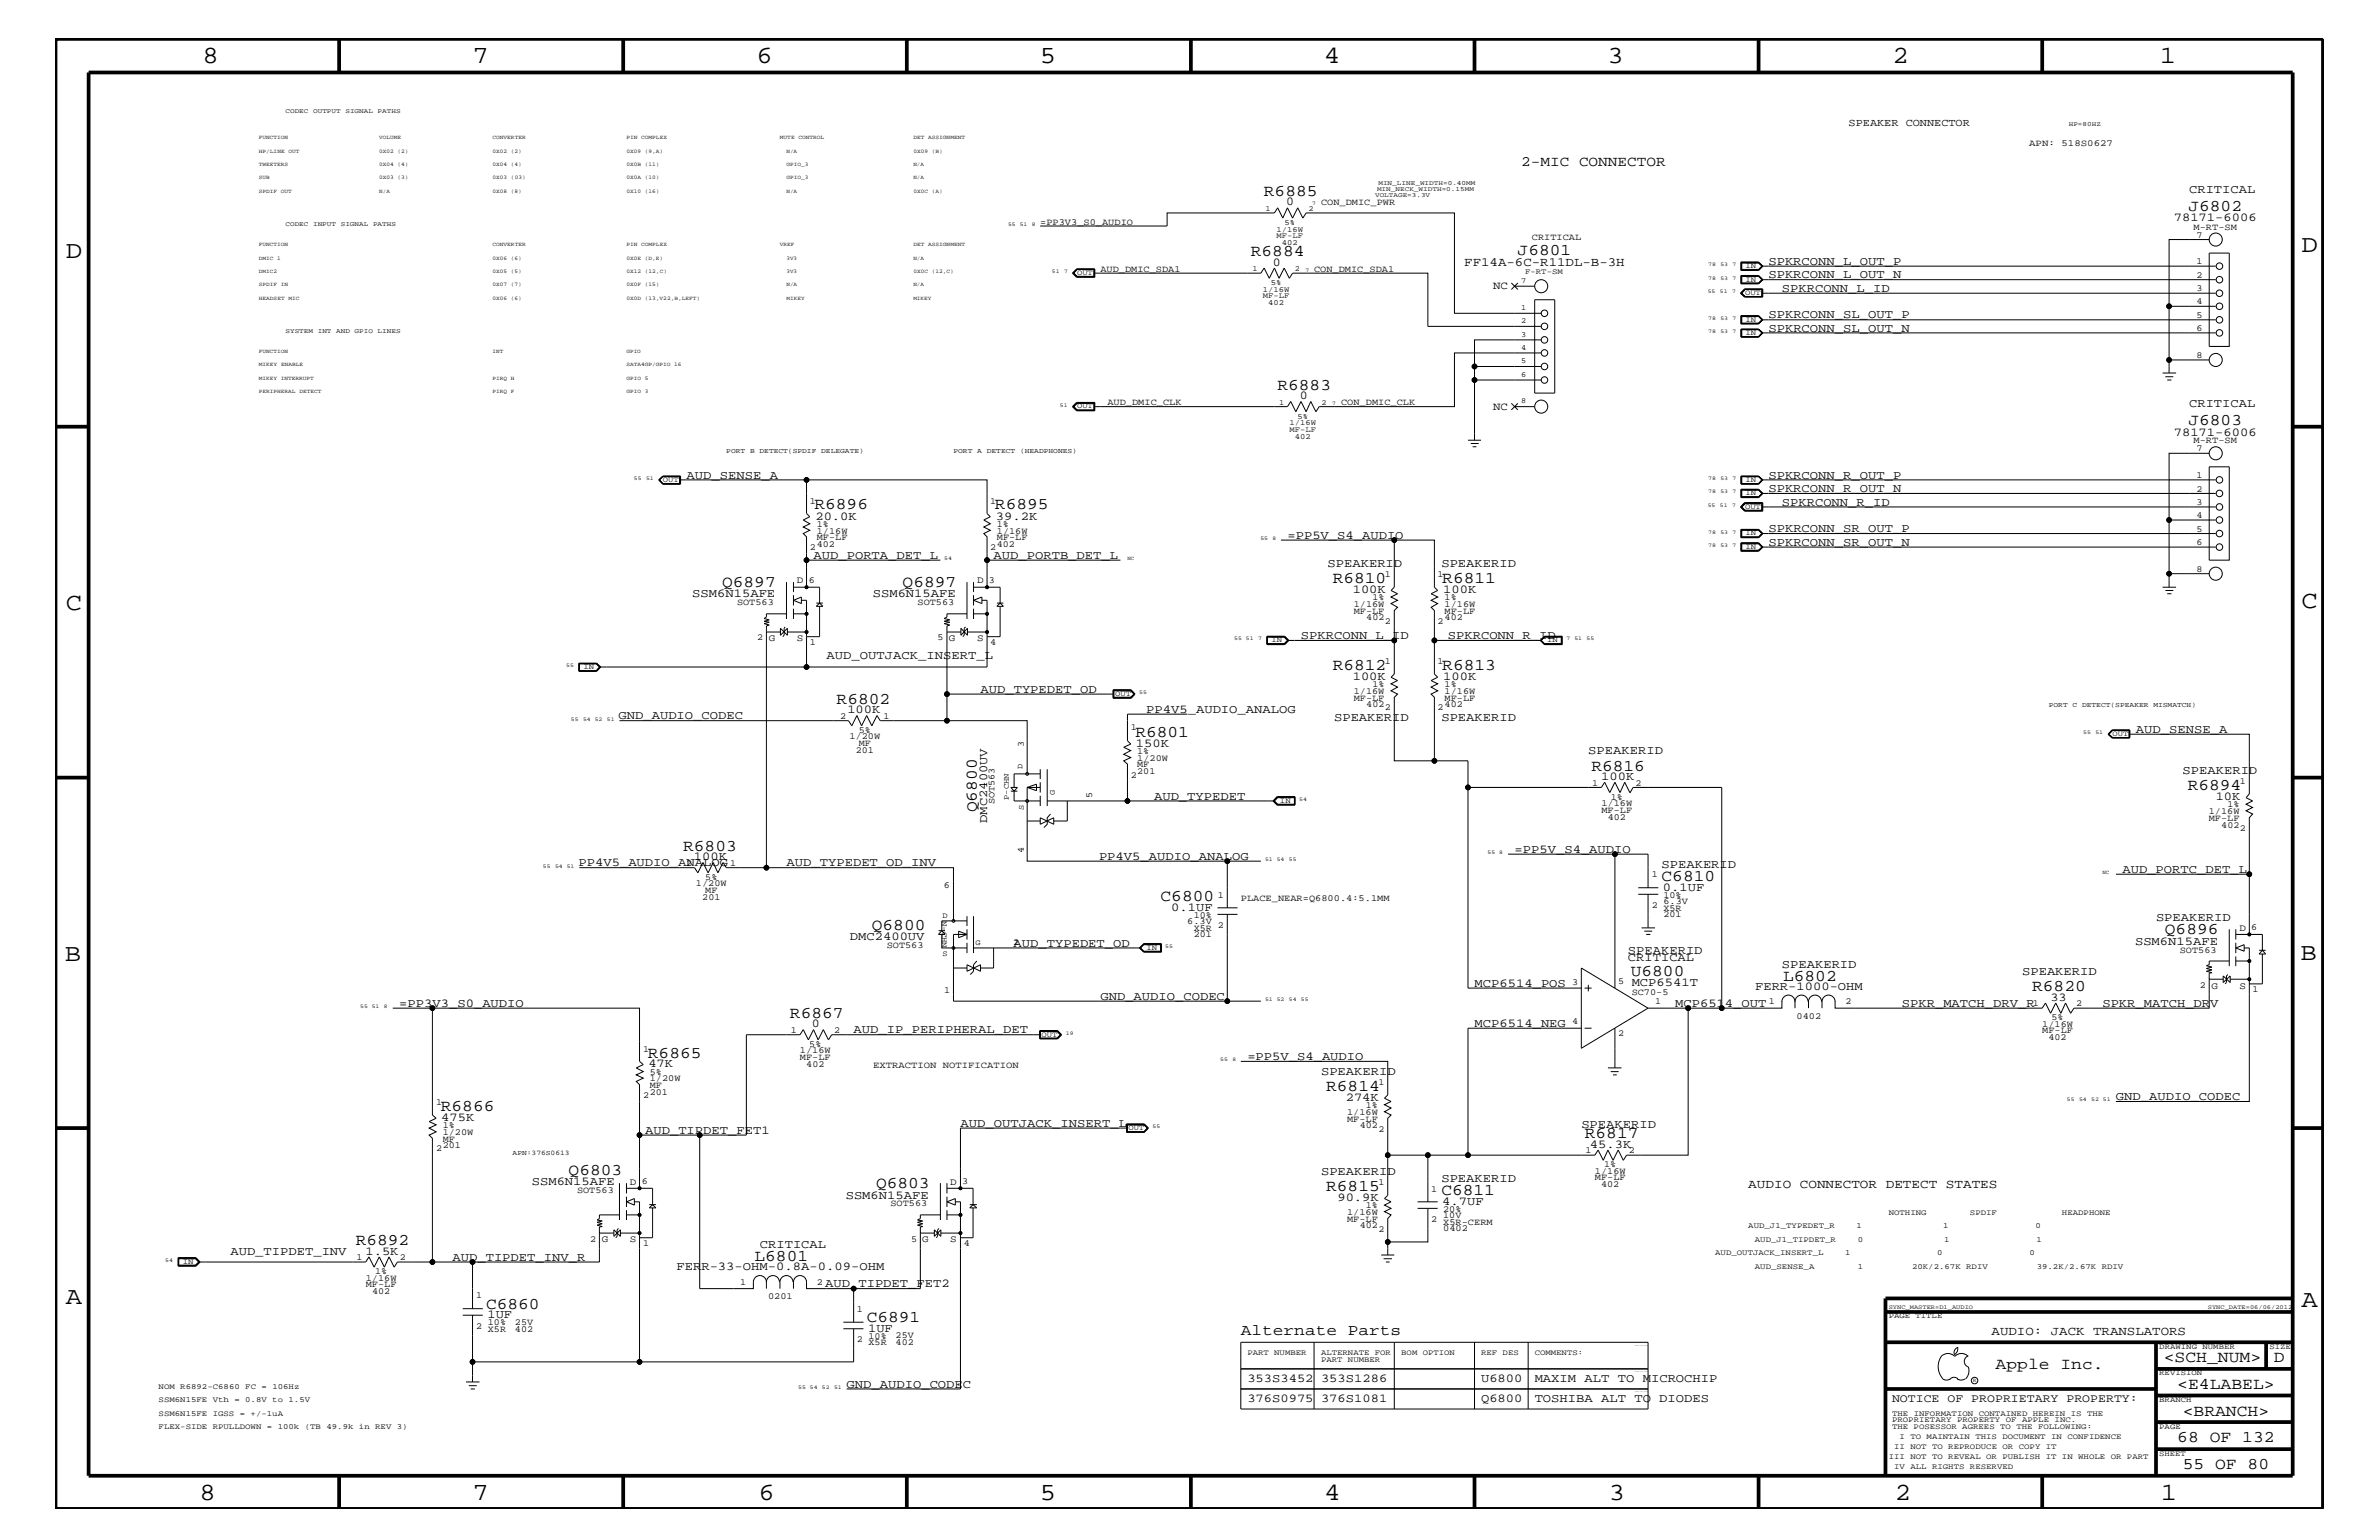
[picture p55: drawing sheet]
<svg xmlns="http://www.w3.org/2000/svg" width="432mm" height="279mm" viewBox="0 0 432 279" stroke-linecap="round" stroke-linejoin="round" font-family="sans-serif">
<defs><g id="words">
<g font-size="4.5">
<text x="36.7" y="11.5">8</text>
<text x="85.8" y="11.5">7</text>
<text x="137.3" y="11.5">6</text>
<text x="188.7" y="11.5">5</text>
<text x="240.3" y="11.5">4</text>
<text x="291.8" y="11.5">3</text>
<text x="343.5" y="11.5">2</text>
<text x="392" y="11.5">1</text>
<text x="11.9" y="46.8">D</text>
<text x="417.7" y="45.7">D</text>
<text x="11.9" y="110.6">C</text>
<text x="417.7" y="110.3">C</text>
<text x="11.8" y="174.3">B</text>
<text x="417.6" y="174.2">B</text>
<text x="11.9" y="236.7">A</text>
<text x="417.7" y="237.1">A</text>
<text x="36.2" y="272.1">8</text>
<text x="85.8" y="272.1">7</text>
<text x="137.7" y="272.1">6</text>
<text x="188.7" y="272.1">5</text>
<text x="240.4" y="272.1">4</text>
<text x="292" y="272.1">3</text>
<text x="343.9" y="272.1">2</text>
<text x="392.2" y="272.1">1</text>
</g>
<g font-size="3">
<text x="229.4" y="35.6">R6885</text>
<text x="397.2" y="38.2">J6802</text>
<text x="227" y="46.5">R6884</text>
<text x="275.5" y="46.3">J6801</text>
<text x="231.9" y="70.7">R6883</text>
<text x="397.2" y="77.1">J6803</text>
<text x="147.8" y="92.4">R6896</text>
<text x="180.6" y="92.4">R6895</text>
<text x="131.1" y="106.5">Q6897</text>
<text x="163.8" y="106.5">Q6897</text>
<text x="241.9" y="105.8">R6810</text>
<text x="261.8" y="105.8">R6811</text>
<text x="241.9" y="121.5">R6812</text>
<text x="261.8" y="121.5">R6813</text>
<text x="151.8" y="127.7">R6802</text>
<text x="206.1" y="133.6">R6801</text>
<text x="288.8" y="139.8">R6816</text>
<text x="397.1" y="143.4">R6894</text>
<text x="177.3" y="147.4" transform="rotate(-90 177.3 147.4)">Q6800</text>
<text x="124" y="154.4">R6803</text>
<text x="301.6" y="159.9">C6810</text>
<text x="210.7" y="163.5">C6800</text>
<text x="158.2" y="168.7">Q6800</text>
<text x="392.9" y="169.5">Q6896</text>
<text x="296" y="177.1">U6800</text>
<text x="323.6" y="177.9">L6802</text>
<text x="368.9" y="179.9">R6820</text>
<text x="143.4" y="184.7">R6867</text>
<text x="117.6" y="191.9">R6865</text>
<text x="240.7" y="197.9">R6814</text>
<text x="80" y="201.5">R6866</text>
<text x="287.7" y="206.5">R6817</text>
<text x="103.2" y="213.2">Q6803</text>
<text x="159" y="215.6">Q6803</text>
<text x="240.7" y="216.1">R6815</text>
<text x="261.6" y="216.9">C6811</text>
<text x="64.6" y="225.9">R6892</text>
<text x="136.9" y="228.8">L6801</text>
<text x="88.2" y="237.4">C6860</text>
<text x="157.3" y="239.9">C6891</text>
<text x="362.2" y="248.4">Apple Inc.</text>
<text x="392.7" y="247.1">&lt;SCH_NUM&gt;</text>
<text x="395.2" y="252">&lt;E4LABEL&gt;</text>
<text x="412.7" y="247.1">D</text>
<text x="396.2" y="256.8">&lt;BRANCH&gt;</text>
<text x="395.2" y="261.6">68 OF 132</text>
<text x="396.2" y="266.6">55 OF 80</text>
</g>
<text font-size="2.9" x="225.2" y="242.3">Alternate Parts</text>
<text font-size="2.6" x="276.1" y="30.2">2-MIC CONNECTOR</text>
<g font-size="2.3">
<text x="265.8" y="48.3">FF14A-6C-R11DL-B-3H</text>
<text x="317.3" y="215.6">AUDIO CONNECTOR DETECT STATES</text>
<text x="361.5" y="242.3">AUDIO: JACK TRANSLATORS</text>
</g>
<g font-size="2.2">
<text x="397.3" y="35">CRITICAL</text>
<text x="233.5" y="37.3">0</text>
<text x="394.5" y="40.2">78171-6006</text>
<text x="231" y="48.2">0</text>
<text x="321" y="50.5">SPKRCONN_L_OUT_N</text>
<text x="321" y="48">SPKRCONN_L_OUT_P</text>
<text x="323.4" y="52.9">SPKRCONN_L_ID</text>
<text x="321" y="57.8">SPKRCONN_SL_OUT_P</text>
<text x="321" y="60.2">SPKRCONN_SL_OUT_N</text>
<text x="235.9" y="72.4">0</text>
<text x="397.3" y="73.8">CRITICAL</text>
<text x="394.5" y="79">78171-6006</text>
<text x="124.6" y="86.9">AUD_SENSE_A</text>
<text x="321" y="89.3">SPKRCONN_R_OUT_N</text>
<text x="321" y="86.9">SPKRCONN_R_OUT_P</text>
<text x="148" y="94.3">20.0K</text>
<text x="180.8" y="94.3">39.2K</text>
<text x="323.4" y="91.7">SPKRCONN_R_ID</text>
<text x="147.7" y="101.4">AUD_PORTA_DET_L</text>
<text x="180.3" y="101.4">AUD_PORTB_DET_L</text>
<text x="233.7" y="97.7">=PP5V_S4_AUDIO</text>
<text x="321" y="99">SPKRCONN_SR_OUT_N</text>
<text x="321" y="96.5">SPKRCONN_SR_OUT_P</text>
<text x="241" y="102.9">SPEAKERID</text>
<text x="245.5" y="107.6">100K</text>
<text x="261.6" y="102.9">SPEAKERID</text>
<text x="262" y="107.6">100K</text>
<text x="125.6" y="108.4">SSM6N15AFE</text>
<text x="158.4" y="108.4">SSM6N15AFE</text>
<text x="150" y="119.6">AUD_OUTJACK_INSERT_L</text>
<text x="236.1" y="115.9">SPKRCONN_L_ID</text>
<text x="262.8" y="115.9">SPKRCONN_R_ID</text>
<text x="178" y="125.7">AUD_TYPEDET_OD</text>
<text x="245.5" y="123.4">100K</text>
<text x="262" y="123.4">100K</text>
<text x="112.3" y="130.5">GND_AUDIO_CODEC</text>
<text x="153.8" y="129.4">100K</text>
<text x="208" y="129.3">PP4V5_AUDIO_ANALOG</text>
<text x="242.1" y="130.8">SPEAKERID</text>
<text x="261.6" y="130.8">SPEAKERID</text>
<text x="206.2" y="135.5">150K</text>
<text x="288.3" y="136.8">SPEAKERID</text>
<text x="387.7" y="133">AUD_SENSE_A</text>
<text x="290.6" y="141.5">100K</text>
<text x="396.2" y="140.4">SPEAKERID</text>
<text x="179.2" y="149.3" transform="rotate(-90 179.2 149.3)">DMC2400UV</text>
<text x="209.5" y="145.1">AUD_TYPEDET</text>
<text x="402.2" y="145.1">10K</text>
<text x="199.5" y="156">PP4V5_AUDIO_ANALOG</text>
<text x="274.9" y="154.7">=PP5V_S4_AUDIO</text>
<text x="105" y="157.2">PP4V5_AUDIO_ANALOG</text>
<text x="125.9" y="156.1">100K</text>
<text x="142.7" y="157.2">AUD_TYPEDET_OD_INV</text>
<text x="301.6" y="157.4">SPEAKERID</text>
<text x="301.8" y="161.7">0.1UF</text>
<text x="385.2" y="158.4">AUD_PORTC_DET_L</text>
<text x="212.6" y="165.3">0.1UF</text>
<text x="391.3" y="167.1">SPEAKERID</text>
<text x="154.3" y="170.6">DMC2400UV</text>
<text x="184" y="171.7">AUD_TYPEDET_OD</text>
<text x="295.5" y="173.2">SPEAKERID</text>
<text x="387.5" y="171.5">SSM6N15AFE</text>
<text x="267.6" y="179">MCP6514_POS</text>
<text x="295.5" y="174.4">CRITICAL</text>
<text x="296.2" y="178.8">MCP6541T</text>
<text x="318.6" y="179.6">FERR-1000-OHM</text>
<text x="323.4" y="175.6">SPEAKERID</text>
<text x="367" y="176.8">SPEAKERID</text>
<text x="72.5" y="182.7">=PP3V3_S0_AUDIO</text>
<text x="199.7" y="181.4">GND_AUDIO_CODEC</text>
<text x="304" y="182.7">MCP6514_OUT</text>
<text x="345.2" y="182.7">SPKR_MATCH_DRV_R</text>
<text x="372.2" y="181.6">33</text>
<text x="381.6" y="182.7">SPKR_MATCH_DRV</text>
<text x="147.4" y="186.4">0</text>
<text x="154.9" y="187.5">AUD_IP_PERIPHERAL_DET</text>
<text x="267.6" y="186.3">MCP6514_NEG</text>
<text x="117.7" y="193.7">47K</text>
<text x="226.4" y="192.3">=PP5V_S4_AUDIO</text>
<text x="239.8" y="195">SPEAKERID</text>
<text x="80.1" y="203.4">475K</text>
<text x="244.3" y="199.8">274K</text>
<text x="384" y="199.6">GND_AUDIO_CODEC</text>
<text x="117.1" y="205.7">AUD_TIPDET_FET1</text>
<text x="174.3" y="204.4">AUD_OUTJACK_INSERT_L</text>
<text x="287" y="204.7">SPEAKERID</text>
<text x="288.6" y="208.2">45.3K</text>
<text x="96.5" y="215.1">SSM6N15AFE</text>
<text x="239.8" y="213.2">SPEAKERID</text>
<text x="261.6" y="214.4">SPEAKERID</text>
<text x="153.5" y="217.5">SSM6N15AFE</text>
<text x="242.7" y="217.9">90.9K</text>
<text x="261.8" y="218.6">4.7UF</text>
<text x="41.8" y="227.8">AUD_TIPDET_INV</text>
<text x="66.3" y="227.6">1.5K</text>
<text x="137.9" y="226.5">CRITICAL</text>
<text x="82.1" y="228.7">AUD_TIPDET_INV_R</text>
<text x="122.8" y="230.5">FERR-33-OHM-0.8A-0.09-OHM</text>
<text x="149.8" y="233.5">AUD_TIPDET_FET2</text>
<text x="88.5" y="239.2">1UF</text>
<text x="157.6" y="241.7">1UF</text>
<text x="153.7" y="251.7">GND_AUDIO_CODEC</text>
<text x="226.4" y="250.7">353S3452</text>
<text x="239.8" y="250.7">353S1286</text>
<text x="268.8" y="250.7">U6800</text>
<text x="278.6" y="250.7">MAXIM ALT TO MICROCHIP</text>
<text x="226.4" y="254.4">376S0975</text>
<text x="239.8" y="254.4">376S1081</text>
<text x="268.8" y="254.4">Q6800</text>
<text x="278.6" y="254.4">TOSHIBA ALT TO DIODES</text>
</g>
<text font-size="2.1" x="343.4" y="254.4">NOTICE OF PROPRIETARY PROPERTY:</text>
<g font-size="2">
<text x="271" y="52.5">NC</text>
<text x="271" y="74.4">NC</text>
</g>
<text font-size="1.9" x="335.5" y="22.9">SPEAKER CONNECTOR</text>
<g font-size="1.8">
<text x="144.6" y="105.8">D</text>
<text x="177.4" y="105.8">D</text>
<text x="139.5" y="116.4">G</text>
<text x="144.6" y="116.4">S</text>
<text x="172.2" y="116.4">G</text>
<text x="177.4" y="116.4">S</text>
<text x="406.5" y="168.9">D</text>
<text x="401.4" y="179.4">G</text>
<text x="406.5" y="179.4">S</text>
<text x="114.3" y="214.9">D</text>
<text x="172.5" y="214.9">D</text>
<text x="109.2" y="225.4">G</text>
<text x="114.3" y="225.4">S</text>
<text x="167.4" y="225.4">G</text>
<text x="172.5" y="225.4">S</text>
</g>
<g font-size="1.7">
<text x="368.3" y="26.5">APN: 518S0627</text>
<text x="188.8" y="40.8">=PP3V3_S0_AUDIO</text>
<text x="239.8" y="37.2">CON_DMIC_PWR</text>
<text x="398.1" y="41.7">M-RT-SM</text>
<text x="278" y="43.5">CRITICAL</text>
<text x="398.7" y="43.1">7</text>
<text x="398.7" y="47.9">1</text>
<text x="199.7" y="49.3">AUD_DMIC_SDA1</text>
<text x="238.5" y="49.3">CON_DMIC_SDA1</text>
<text x="398.7" y="50.4">2</text>
<text x="398.7" y="52.8">3</text>
<text x="398.7" y="55.2">4</text>
<text x="398.7" y="57.7">5</text>
<text x="398.7" y="64.9">8</text>
<text x="398.7" y="60.1">6</text>
<text x="201" y="73.5">AUD_DMIC_CLK</text>
<text x="243.4" y="73.5">CON_DMIC_CLK</text>
<text x="398.1" y="80.5">M-RT-SM</text>
<text x="398.7" y="81.9">7</text>
<text x="398.7" y="86.7">1</text>
<text x="398.7" y="89.2">2</text>
<text x="147" y="91.4">1</text>
<text x="148.3" y="95.6">1%</text>
<text x="179.7" y="91.4">1</text>
<text x="180.9" y="95.6">1%</text>
<text x="398.7" y="91.6">3</text>
<text x="398.7" y="94">4</text>
<text x="147" y="99.9">2</text>
<text x="148.3" y="99.3">402</text>
<text x="148.3" y="98">MF-LF</text>
<text x="148.3" y="96.8">1/16W</text>
<text x="179.7" y="99.9">2</text>
<text x="180.9" y="99.3">402</text>
<text x="180.9" y="96.8">1/16W</text>
<text x="180.9" y="98">MF-LF</text>
<text x="398.7" y="96.5">5</text>
<text x="398.7" y="98.8">6</text>
<text x="146.8" y="105.7">6</text>
<text x="179.5" y="105.7">3</text>
<text x="251.4" y="104.7">1</text>
<text x="260.9" y="104.7">1</text>
<text x="398.7" y="103.7">8</text>
<text x="133.8" y="109.8">SOT563</text>
<text x="166.5" y="109.8">SOT563</text>
<text x="245.7" y="110.2">1/16W</text>
<text x="245.7" y="111.4">MF-LF</text>
<text x="248" y="112.6">402</text>
<text x="249.1" y="108.9">1%</text>
<text x="251.4" y="113.1">2</text>
<text x="260.9" y="113.1">2</text>
<text x="262.2" y="108.9">1%</text>
<text x="262.2" y="112.6">402</text>
<text x="262.2" y="110.2">1/16W</text>
<text x="262.2" y="111.4">MF-LF</text>
<text x="137.4" y="116.2">2</text>
<text x="147" y="117">1</text>
<text x="170.2" y="116.2">5</text>
<text x="179.7" y="117">4</text>
<text x="245.7" y="125.9">1/16W</text>
<text x="249.1" y="124.7">1%</text>
<text x="251.4" y="120.4">1</text>
<text x="260.9" y="120.4">1</text>
<text x="262.2" y="124.7">1%</text>
<text x="262.2" y="125.9">1/16W</text>
<text x="152.5" y="130.4">2</text>
<text x="160.4" y="130.4">1</text>
<text x="245.7" y="127.1">MF-LF</text>
<text x="248" y="128.3">402</text>
<text x="251.4" y="128.9">2</text>
<text x="260.9" y="128.9">2</text>
<text x="262.2" y="128.3">402</text>
<text x="262.2" y="127.1">MF-LF</text>
<text x="154.2" y="134.1">1/20W</text>
<text x="155.3" y="136.6">201</text>
<text x="155.9" y="135.3">MF</text>
<text x="155.9" y="133">5%</text>
<text x="185.8" y="135.6" transform="rotate(-90 185.8 135.6)">3</text>
<text x="205.2" y="132.5">1</text>
<text x="206.4" y="136.8">1%</text>
<text x="205.2" y="141.1">2</text>
<text x="206.4" y="138">1/20W</text>
<text x="206.4" y="140.4">201</text>
<text x="206.4" y="139.2">MF</text>
<text x="289" y="142.5">1</text>
<text x="296.8" y="142.5">2</text>
<text x="406.6" y="142.3">1</text>
<text x="180.5" y="146" transform="rotate(-90 180.5 146)">SOT563</text>
<text x="198.2" y="144.7" transform="rotate(-90 198.2 144.7)">5</text>
<text x="290.7" y="146.2">1/16W</text>
<text x="290.7" y="147.5">MF-LF</text>
<text x="291.8" y="148.7">402</text>
<text x="292.4" y="145.1">1%</text>
<text x="400.9" y="147.7">1/16W</text>
<text x="400.9" y="149">MF-LF</text>
<text x="404.3" y="146.5">1%</text>
<text x="185.8" y="154.8" transform="rotate(-90 185.8 154.8)">4</text>
<text x="403.2" y="150.1">402</text>
<text x="406.6" y="150.7">2</text>
<text x="124.5" y="157.1">2</text>
<text x="126.3" y="160.8">1/20W</text>
<text x="128" y="159.6">5%</text>
<text x="128" y="162">MF</text>
<text x="132.5" y="157.1">1</text>
<text x="171.3" y="161.1">6</text>
<text x="299.8" y="159.2">1</text>
<text x="127.5" y="163.3">201</text>
<text x="215.5" y="167.6">6.3V</text>
<text x="216.7" y="166.5">10%</text>
<text x="221.1" y="162.8">1</text>
<text x="225.2" y="163.5">PLACE_NEAR=Q6800.4:5.1MM</text>
<text x="299.8" y="164.7">2</text>
<text x="301.9" y="162.8">10%</text>
<text x="301.9" y="166.4">201</text>
<text x="301.9" y="165.2">X5R</text>
<text x="301.9" y="163.9">6.3V</text>
<text x="161" y="172.1">SOT563</text>
<text x="183.9" y="171.4">2</text>
<text x="216.7" y="170">201</text>
<text x="216.7" y="168.9">X5R</text>
<text x="221.1" y="168.3">2</text>
<text x="395.6" y="172.8">SOT563</text>
<text x="408.6" y="168.7">6</text>
<text x="285.3" y="178.7">3</text>
<text x="293.7" y="178.6">5</text>
<text x="399.3" y="179.3">2</text>
<text x="408.9" y="179.9">1</text>
<text x="171.4" y="180.1">1</text>
<text x="285.3" y="185.9">4</text>
<text x="296.2" y="180.5">SC70-5</text>
<text x="300.4" y="182.2">1</text>
<text x="321.1" y="182.2">1</text>
<text x="326.1" y="184.9">0402</text>
<text x="334.9" y="182.2">2</text>
<text x="369" y="182.5">1</text>
<text x="372.4" y="185">5%</text>
<text x="376.9" y="182.5">2</text>
<text x="116.8" y="190.8">1</text>
<text x="143.5" y="187.4">1</text>
<text x="145.2" y="191.1">1/16W</text>
<text x="146.9" y="189.9">5%</text>
<text x="151.4" y="187.4">2</text>
<text x="293.7" y="188">2</text>
<text x="370.7" y="186.3">1/16W</text>
<text x="370.7" y="187.5">MF-LF</text>
<text x="371.8" y="188.7">402</text>
<text x="117.9" y="196.2">1/20W</text>
<text x="117.9" y="195">5%</text>
<text x="117.9" y="197.4">MF</text>
<text x="145.2" y="192.3">MF-LF</text>
<text x="146.3" y="193.6">402</text>
<text x="158.5" y="193.7">EXTRACTION NOTIFICATION</text>
<text x="250.2" y="196.8">1</text>
<text x="79.2" y="200.4">1</text>
<text x="116.8" y="199.2">2</text>
<text x="117.9" y="198.7">201</text>
<text x="244.5" y="202.3">1/16W</text>
<text x="244.5" y="203.5">MF-LF</text>
<text x="247.9" y="201">1%</text>
<text x="79.2" y="208.9">2</text>
<text x="80.3" y="205.9">1/20W</text>
<text x="80.3" y="204.7">1%</text>
<text x="80.3" y="207.1">MF</text>
<text x="80.3" y="208.3">201</text>
<text x="246.8" y="204.7">402</text>
<text x="250.2" y="205.3">2</text>
<text x="287.8" y="209.2">1</text>
<text x="295.7" y="209.2">2</text>
<text x="116.5" y="214.7">6</text>
<text x="174.7" y="214.7">3</text>
<text x="250.2" y="215">1</text>
<text x="289.5" y="213">1/16W</text>
<text x="289.5" y="214.2">MF-LF</text>
<text x="290.6" y="215.3">402</text>
<text x="291.2" y="211.7">1%</text>
<text x="104.7" y="216.4">SOT563</text>
<text x="161.6" y="218.9">SOT563</text>
<text x="244.5" y="220.4">1/16W</text>
<text x="244.5" y="221.7">MF-LF</text>
<text x="247.9" y="219.2">1%</text>
<text x="259.8" y="216.2">1</text>
<text x="259.8" y="221.7">2</text>
<text x="262" y="220.9">10V</text>
<text x="262" y="219.8">20%</text>
<text x="107.1" y="225.3">2</text>
<text x="116.8" y="226">1</text>
<text x="165.4" y="225.3">5</text>
<text x="174.9" y="226">4</text>
<text x="246.8" y="222.9">402</text>
<text x="250.2" y="223.5">2</text>
<text x="262" y="223.4">0402</text>
<text x="262" y="222.2">X5R-CERM</text>
<text x="64.7" y="228.5">1</text>
<text x="66.4" y="232.4">1/16W</text>
<text x="66.4" y="233.5">MF-LF</text>
<text x="68.1" y="231.1">1%</text>
<text x="72.6" y="228.5">2</text>
<text x="134.4" y="233.2">1</text>
<text x="148.3" y="233.2">2</text>
<text x="67.5" y="234.7">402</text>
<text x="86.4" y="235.6">1</text>
<text x="139.4" y="235.7">0201</text>
<text x="155.5" y="238">1</text>
<text x="86.4" y="241.1">2</text>
<text x="88.6" y="240.5">10%</text>
<text x="88.6" y="241.6">X5R</text>
<text x="93.5" y="240.3">25V</text>
<text x="93.5" y="241.6">402</text>
<text x="155.5" y="243.5">2</text>
<text x="157.6" y="242.9">10%</text>
<text x="157.6" y="244">X5R</text>
<text x="162.6" y="242.8">25V</text>
<text x="162.6" y="244">402</text>
</g>
<g font-size="1.4">
<text x="229.7" y="38.2">1</text>
<text x="233.1" y="40.8">5%</text>
<text x="237.5" y="38.2">2</text>
<text x="231.7" y="43.2">MF-LF</text>
<text x="231.7" y="42">1/16W</text>
<text x="232.7" y="44.4">402</text>
<text x="195.5" y="49.9">OUT</text>
<text x="227.3" y="49.1">1</text>
<text x="229.2" y="52.9">1/16W</text>
<text x="230.7" y="51.7">5%</text>
<text x="235" y="49.1">2</text>
<text x="276.1" y="51.3">7</text>
<text x="276.8" y="49.6">F-RT-SM</text>
<text x="316.7" y="53.5">OUT</text>
<text x="316.8" y="51.1">IN</text>
<text x="316.8" y="48.7">IN</text>
<text x="229.2" y="54.1">MF-LF</text>
<text x="230.2" y="55.3">402</text>
<text x="276.1" y="56.2">1</text>
<text x="276.1" y="58.6">2</text>
<text x="316.8" y="58.4">IN</text>
<text x="276.1" y="61.1">3</text>
<text x="276.1" y="63.4">4</text>
<text x="276.1" y="65.9">5</text>
<text x="316.8" y="60.8">IN</text>
<text x="276.1" y="68.4">6</text>
<text x="195.5" y="74.1">OUT</text>
<text x="232.2" y="73.4">1</text>
<text x="234.1" y="77.2">1/16W</text>
<text x="235.5" y="76">5%</text>
<text x="239.9" y="73.4">2</text>
<text x="276.1" y="73.2">8</text>
<text x="234.1" y="78.3">MF-LF</text>
<text x="235" y="79.6">402</text>
<text x="120.3" y="87.5">OUT</text>
<text x="316.8" y="87.5">IN</text>
<text x="316.8" y="89.9">IN</text>
<text x="316.7" y="92.3">OUT</text>
<text x="316.8" y="97.1">IN</text>
<text x="316.8" y="99.6">IN</text>
<text x="230.8" y="116.5">IN</text>
<text x="280.8" y="116.5">IN</text>
<text x="105.9" y="121.4">IN</text>
<text x="202.4" y="126.3">OUT</text>
<text x="383.5" y="133.5">OUT</text>
<text x="185.6" y="139.6" transform="rotate(-90 185.6 139.6)">D</text>
<text x="183.1" y="145.1" transform="rotate(-90 183.1 145.1)">P-CHN</text>
<text x="185.8" y="147" transform="rotate(-90 185.8 147)">S</text>
<text x="191.4" y="144.2" transform="rotate(-90 191.4 144.2)">G</text>
<text x="232.3" y="145.7">IN</text>
<text x="171" y="167.1" transform="rotate(90 171 167.1)">N-CHN</text>
<text x="171.1" y="166.5">D</text>
<text x="171.1" y="173.5">S</text>
<text x="177.1" y="171.4">G</text>
<text x="208.1" y="172.3">IN</text>
<text x="189.1" y="188.1">OUT</text>
<text x="204.8" y="205.1">OUT</text>
<text x="342.8" y="220.4">NOTHING</text>
<text x="357.6" y="220.4">SPDIF</text>
<text x="374.3" y="220.4">HEADPHONE</text>
<text x="311.3" y="227.7">AUD_OUTJACK_INSERT_L</text>
<text x="317.3" y="222.9">AUD_J1_TYPEDET_R</text>
<text x="318.5" y="225.3">AUD_J1_TIPDET_R</text>
<text x="334.9" y="227.7">1</text>
<text x="337" y="222.9">1</text>
<text x="337.2" y="225.3">0</text>
<text x="351.6" y="227.7">0</text>
<text x="352.7" y="222.9">1</text>
<text x="352.9" y="225.3">1</text>
<text x="368.3" y="227.7">0</text>
<text x="369.4" y="222.9">0</text>
<text x="369.6" y="225.3">1</text>
<text x="33.2" y="229.3">IN</text>
<text x="318.5" y="230.2">AUD_SENSE_A</text>
<text x="337.2" y="230.2">1</text>
<text x="347" y="230.2">20K/2.67K RDIV</text>
<text x="369.7" y="230.2">39.2K/2.67K RDIV</text>
<text x="342.8" y="239.2">PAGE TITLE</text>
<text x="226.4" y="245.9">PART NUMBER</text>
<text x="239.8" y="245.9">ALTERNATE FOR</text>
<text x="254.3" y="245.9">BOM OPTION</text>
<text x="268.8" y="245.9">REF DES</text>
<text x="278.6" y="245.9">COMMENTS:</text>
<text x="391.9" y="244.7">DRAWING NUMBER</text>
<text x="411.9" y="244.7">SIZE</text>
<text x="28.8" y="252">NOM R6892-C6860 FC = 106Hz</text>
<text x="239.8" y="247.1">PART NUMBER</text>
<text x="391.9" y="249.5">REVISION</text>
<text x="28.8" y="256.8">SSM6N15FE IGSS = +/-1uA</text>
<text x="28.8" y="254.4">SSM6N15FE Vth = 0.8V to 1.5V</text>
<text x="343.4" y="256.8">THE INFORMATION CONTAINED HEREIN IS THE</text>
<text x="391.9" y="254.4">BRANCH</text>
<text x="28.8" y="259.3">FLEX-SIDE RPULLDOWN = 100k (TB 49.9k in REV 3)</text>
<text x="343.4" y="259.3">THE POSESSOR AGREES TO THE FOLLOWING:</text>
<text x="343.4" y="258">PROPRIETARY PROPERTY OF APPLE INC.</text>
<text x="343.8" y="262.9">II NOT TO REPRODUCE OR COPY IT</text>
<text x="344.8" y="261.1">I TO MAINTAIN THIS DOCUMENT IN CONFIDENCE</text>
<text x="391.9" y="259.3">PAGE</text>
<text x="342.8" y="264.7">III NOT TO REVEAL OR PUBLISH IT IN WHOLE OR PART</text>
<text x="343.8" y="266.6">IV ALL RIGHTS RESERVED</text>
<text x="391.9" y="264.1">SHEET</text>
</g>
<g font-size="1.3">
<text x="131.8" y="82.2">PORT B DETECT(SPDIF DELEGATE)</text>
<text x="173.1" y="82.2">PORT A DETECT (HEADPHONES)</text>
<text x="371.9" y="128.3">PORT C DETECT(SPEAKER MISMATCH)</text>
<text x="93" y="209.6">APN:376S0613</text>
</g>
<g font-size="1.2">
<text x="51.8" y="20.4">CODEC</text>
<text x="56.8" y="20.4">OUTPUT</text>
<text x="62.7" y="20.4">SIGNAL</text>
<text x="68.5" y="20.4">PATHS</text>
<text x="375.5" y="22.9">HP=80HZ</text>
<text x="249.6" y="35.8">VOLTAGE=3.3V</text>
<text x="249.9" y="34.6">MIN_NECK_WIDTH=0.15MM</text>
<text x="250.2" y="33.6">MIN_LINE_WIDTH=0.40MM</text>
<text x="51.8" y="41">CODEC</text>
<text x="56.8" y="41">INPUT</text>
<text x="61.8" y="41">SIGNAL</text>
<text x="67.7" y="41">PATHS</text>
<text x="51.8" y="60.4">SYSTEM</text>
<text x="57.7" y="60.4">INT</text>
<text x="61" y="60.4">AND</text>
<text x="64.4" y="60.4">GPIO</text>
<text x="68.5" y="60.4">LINES</text>
</g>
<g font-size="1.1">
<text x="342.8" y="237.4">SYNC_MASTER=D1_AUDIO</text>
<text x="400.7" y="237.4">SYNC_DATE=06/06/2012</text>
</g>
<g font-size="1">
<text x="47" y="25.3">FUNCTION</text>
<text x="47" y="27.7">HP/LINE OUT</text>
<text x="68.8" y="27.7">0X02 (2)</text>
<text x="68.8" y="25.3">VOLUME</text>
<text x="89.4" y="27.7">0X02 (2)</text>
<text x="89.4" y="25.3">CONVERTER</text>
<text x="113.7" y="25.3">PIN COMPLEX</text>
<text x="113.7" y="27.7">0X09 (9,A)</text>
<text x="141.6" y="25.3">MUTE CONTROL</text>
<text x="142.7" y="27.7">N/A</text>
<text x="165.8" y="27.7">0X09 (B)</text>
<text x="165.8" y="25.3">DET ASSIGNMENT</text>
<text x="47" y="35">SPDIF OUT</text>
<text x="47" y="32.5">SUB</text>
<text x="47" y="30.2">TWEETERS</text>
<text x="68.8" y="32.5">0X03 (3)</text>
<text x="68.8" y="35">N/A</text>
<text x="68.8" y="30.2">0X04 (4)</text>
<text x="89.4" y="35">0X08 (8)</text>
<text x="89.4" y="30.2">0X04 (4)</text>
<text x="89.4" y="32.5">0X03 (03)</text>
<text x="113.7" y="32.5">0X0A (10)</text>
<text x="113.7" y="35">0X10 (16)</text>
<text x="113.7" y="30.2">0X0B (11)</text>
<text x="142.7" y="32.5">GPIO_3</text>
<text x="142.7" y="30.2">GPIO_3</text>
<text x="142.7" y="35">N/A</text>
<text x="165.8" y="35">0X0C (A)</text>
<text x="165.8" y="32.5">N/A</text>
<text x="165.8" y="30.2">N/A</text>
<text x="183" y="41">55 51</text>
<text x="187.3" y="41">8</text>
<text x="238.2" y="37.2">7</text>
<text x="47" y="44.6">FUNCTION</text>
<text x="47" y="47.1">DMIC 1</text>
<text x="89.4" y="47.1">0X06 (6)</text>
<text x="89.4" y="44.6">CONVERTER</text>
<text x="113.7" y="44.6">PIN COMPLEX</text>
<text x="113.7" y="47.1">0X0E (D,E)</text>
<text x="141.6" y="44.6">VREF</text>
<text x="142.7" y="47.1">3V3</text>
<text x="165.8" y="44.6">DET ASSIGNMENT</text>
<text x="165.8" y="47.1">N/A</text>
<text x="47" y="49.6">DMIC2</text>
<text x="47" y="51.9">SPDIF IN</text>
<text x="89.4" y="51.9">0X07 (7)</text>
<text x="89.4" y="49.6">0X05 (5)</text>
<text x="113.7" y="49.6">0X12 (12,C)</text>
<text x="113.7" y="51.9">0X0F (15)</text>
<text x="142.7" y="51.9">N/A</text>
<text x="142.7" y="49.6">3V3</text>
<text x="165.8" y="49.6">0X0C (12,C)</text>
<text x="165.8" y="51.9">N/A</text>
<text x="190.9" y="49.6">51</text>
<text x="193.1" y="49.6">7</text>
<text x="237" y="49.3">7</text>
<text x="310" y="53.2">55</text>
<text x="310" y="50.7">78</text>
<text x="310" y="48.3">78</text>
<text x="312.2" y="53.2">51</text>
<text x="312.3" y="50.7">53</text>
<text x="312.3" y="48.3">53</text>
<text x="314.4" y="53.2">7</text>
<text x="314.5" y="50.7">7</text>
<text x="314.5" y="48.3">7</text>
<text x="47" y="54.4">HEADSET MIC</text>
<text x="89.4" y="54.4">0X06 (6)</text>
<text x="113.7" y="54.4">0X0D (13,V22,B,LEFT)</text>
<text x="142.7" y="54.4">MIKEY</text>
<text x="165.8" y="54.4">MIKEY</text>
<text x="310" y="58">78</text>
<text x="312.3" y="58">53</text>
<text x="314.5" y="58">7</text>
<text x="47" y="64">FUNCTION</text>
<text x="89.4" y="64">INT</text>
<text x="113.7" y="64">GPIO</text>
<text x="310" y="60.4">78</text>
<text x="312.3" y="60.4">53</text>
<text x="314.5" y="60.4">7</text>
<text x="47" y="66.5">MIKEY ENABLE</text>
<text x="47" y="71.3">PERIPHERAL DETECT</text>
<text x="47" y="68.9">MIKEY INTERRUPT</text>
<text x="89.4" y="71.3">PIRQ F</text>
<text x="89.4" y="68.9">PIRQ H</text>
<text x="113.7" y="68.9">GPIO 5</text>
<text x="113.7" y="71.3">GPIO 3</text>
<text x="113.7" y="66.5">SATA4GP/GPIO 16</text>
<text x="192.4" y="73.8">51</text>
<text x="241.8" y="73.5">7</text>
<text x="115.1" y="87.1">55</text>
<text x="117.3" y="87.1">51</text>
<text x="310" y="87.1">78</text>
<text x="310" y="89.5">78</text>
<text x="312.3" y="87.1">53</text>
<text x="312.3" y="89.5">53</text>
<text x="314.5" y="87.1">7</text>
<text x="314.5" y="89.5">7</text>
<text x="310" y="92">55</text>
<text x="312.2" y="92">51</text>
<text x="314.4" y="92">7</text>
<text x="171.4" y="101.6">54</text>
<text x="204.6" y="101.6">NC</text>
<text x="228.8" y="98">55</text>
<text x="231" y="98">8</text>
<text x="310" y="96.8">78</text>
<text x="310" y="99.3">78</text>
<text x="312.3" y="96.8">53</text>
<text x="312.3" y="99.3">53</text>
<text x="314.5" y="96.8">7</text>
<text x="314.5" y="99.3">7</text>
<text x="224" y="116.2">55 51</text>
<text x="228.3" y="116.2">7</text>
<text x="284.3" y="116.2">7</text>
<text x="285.7" y="116.2">51</text>
<text x="288" y="116.2">55</text>
<text x="102.8" y="121">55</text>
<text x="206.8" y="125.9">55</text>
<text x="103.6" y="130.8">55</text>
<text x="105.8" y="130.8">54 52</text>
<text x="110.2" y="130.8">51</text>
<text x="378.1" y="133.2">55</text>
<text x="380.3" y="133.2">51</text>
<text x="235.8" y="145.3">54</text>
<text x="270" y="155">55 8</text>
<text x="98.6" y="157.4">55</text>
<text x="100.8" y="157.4">54 51</text>
<text x="229.6" y="156.2">51 54</text>
<text x="233.9" y="156.2">55</text>
<text x="381.6" y="158.6">NC</text>
<text x="211.5" y="172">55</text>
<text x="65.4" y="182.9">55 51</text>
<text x="69.7" y="182.9">8</text>
<text x="229.6" y="181.6">51 52</text>
<text x="233.9" y="181.6">54</text>
<text x="236.1" y="181.6">55</text>
<text x="193.5" y="187.7">19</text>
<text x="221.5" y="192.6">55</text>
<text x="223.7" y="192.6">8</text>
<text x="375.2" y="199.8">55</text>
<text x="377.4" y="199.8">54</text>
<text x="379.6" y="199.8">52 51</text>
<text x="209.2" y="204.7">55</text>
<text x="30" y="229">54</text>
<text x="144.9" y="252">55 54</text>
<text x="149.2" y="252">52</text>
<text x="151.4" y="252">51</text>
<text x="358.1" y="250.7">R</text>
</g>
</g></defs>
<g fill="none" stroke="#000" stroke-width=".18">
<path d="M188.8 41h23v-2.4h19.5l.6-.9 .9 1.9 .9-1.9 .9 1.9 .9-1.9 1 1.9 .6-1h26.9v18.2h15.7M194.6 49.6l.8-.8h3.3v1.5h-3.3zM195.5 48.9l-.6 .7 .6 .6M195.5 50.2h3.1M195.5 48.9h3.1M195.5 48.8l-.8 .8 .8 .6h3.1v-1.4M195.5 48.9l-.7 .7 .7 .6M198.5 49.6h30.4l.5-1 1 1.9 .9-1.9 .9 1.9 .9-1.9 .9 1.9 .6-.9h24.6v9.6h20.5M198.5 48.9v1.3M274.3 51.3l1.2 1.2M274.9 51.9h3.7M275.5 51.3l-1.2 1.2"/>
<path d="M278.6 54.4h3.6v16.9h-3.6zM316 50h3.2l.8 .7-.8 .8h-3.2zM316 47.5h3.2l.8 .8-.8 .8h-3.2zM316 57.3h3.2l.8 .7-.8 .8h-3.2zM316 59.7h3.2l.8 .7-.8 .8h-3.2zM316.1 59.7v1.5M316.1 47.7h3.1M316.1 59.8h3.1M316.1 50.2h3.1l.6 .5-.6 .6h-3.1zM316.1 47.7v1.2h3.1l.6-.6M316.1 57.4h3.1l.6 .6-.6 .6h-3.1zM316.1 59.8v1.3"/>
<path d="M316.7 52.4l-.8 .8 .8 .7M316.7 52.4h3.3v1.5h-3.3M316.7 52.4l-.7 .8 .7 .7M316.7 52.5l-.6 .7 .6 .6M316.7 52.5h3.1v1.3h-3.1M319.2 50.1l.7 .6-.7 .7M319.2 50.1h-3.1v1.3h3.1M319.2 57.3h-3.1v1.4h3.1M319.2 50.1l.8 .6M319.2 57.3l.7 .7-.7 .7M319.2 57.3l.8 .7M319.2 47.7l.7 .6-.7 .7h-3.1"/>
<path d="M319.2 47.7l.6 .6M319.2 59.8l.7 .6-.7 .7M319.2 59.8l.6 .6M319.8 58h82.4M319.8 53.2h82.4M319.8 48.3h82.4M319.8 50.7h82.4M319.9 52.4v1.5M320 50.7l-.8 .7M320 48.3l-.8-.7h-3.1v1.5M320 58l-.8 .7M401 45.9h3.6v17h-3.6z"/>
<path d="M401 43.5h-7.3v12.1M402.2 55.6h-8.5v9.7M194.9 73.8l.6-.6h3v1.2h-3zM195.4 73h3.3v1.5h-3.3l-.8-.7zM195.5 73.1h3.1v1.4h-3.1M195.5 73.1l-.8 .7 .8 .7M195.5 73.1l-.7 .7 .7 .7M266.4 79.9h2.4M274.3 73.2l1.2 1.2M274.9 73.8h3.7M275.5 73.2l-1.2 1.2M279.7 68.9h-12.1v11"/>
<path d="M279.7 66.5h-12.1v2.4M279.7 61.7h-12.1v4.8M279.7 64h-15.7v9.8h-24.6l-.6 .9-.9-1.9-.8 1.9-1-1.9-.9 1.9-.9-1.9-.6 1h-35.2M316.1 61.1h3.1M319.8 60.4h82.4M319.8 60.4l-.6 .7M392.5 67.7h2.5M393 68.4h1.5M393.4 68.9h.7M401 65.3h-7.3v2.4M119.6 87.1l.7 .6M119.6 87.1l.7 .7"/>
<path d="M120.3 86.5l-.6 .6 .6 .6M120.3 86.4l-.8 .7 .8 .7M120.3 86.4h3.2v1.4h-3.2M120.3 86.4l-.7 .7M120.3 87.7h3.1M120.3 86.5h3.1M120.3 86.5l-.7 .6M123.4 87.1h23v6.1l.6 .6-1.2 .5 1.2 .7-1.2 .6 1.2 .6-1.2 .6 .6 .6v9.1M123.4 86.5v1.2M123.4 86.4v1.4M146.4 87.1h32.8v6.1l.5 .6-1.1 .5 1.1 .7-1.1 .6 1.1 .6-1.1 .6 .6 .6v9.1M232.5 98h20.6v8.5l-.6 .6 1.2 .6-1.2 .6 1.2 .6-1.2 .6 1.2 .7-.6 .6v5.4h-19.4"/>
<path d="M253.1 98h7.3v8.5l.5 .6-1.1 .6 1.1 .6-1.1 .6 1.1 .6-1.1 .7 .6 .6v5.4h19.3M267 80.5h1.4M267.3 81.1h.7M316 86.4h3.2l.8 .7-.8 .7h-3.2zM316 88.8h3.2l.8 .7-.8 .8h-3.2zM316 96h3.2l.8 .8-.8 .8h-3.2zM316 98.5h3.2l.8 .8-.8 .7h-3.2zM316.1 87.7h3.1M316.1 86.5h3.1M316.1 86.4v1.4M316.1 98.5v1.4h3.1l.8-.6M316.1 99.9h3.1"/>
<path d="M316.1 98.6h3.1l.7 .7-.7 .6M316.1 86.5v1.2M316.1 88.9h3.1l.6 .6-.6 .6h-3.1zM316.1 96.2h3.1l.6 .6-.6 .6h-3.1zM316.7 91.2h3.3v1.5h-3.3l-.8-.7zM316.7 91.2l-.7 .8 .7 .7h3.2v-1.5M316.7 92.7l-.6-.7 .6-.7h3.1v1.4M319.2 88.8h-3.1v1.4h3.1M319.2 96.1h-3.1v1.4h3.1M319.2 86.5l.7 .6-.7 .6M319.2 86.5l.6 .6M319.2 88.8l.7 .7-.7 .7"/>
<path d="M319.2 88.8l.8 .7M319.2 96.1l.7 .7-.7 .7M319.2 96.1l.8 .7M319.8 91.4h-3.1l-.6 .6 .6 .6h3.1M319.8 87.1h82.4M319.8 99.3h82.4M319.8 96.8h82.4M319.8 92h82.4M319.8 89.5h82.4M319.8 99.3l-.6-.6h-3.1v1.2M319.8 87.1l-.6 .6M319.8 99.3l-.6 .6"/>
<path d="M320 89.5l-.8 .7M320 96.8l-.8 .7M401 84.7h3.6v16.9h-3.6zM401 82.2h-7.3v12.1M402.2 94.3h-8.5v9.8M139.1 114.7h2.5M141.6 114v1.3l1.3-1.3v1.3zM142.5 113.7l-.2 .3v1.3l-.2 .2M142.7 111.4h-3.6v.6l-.4 .2 .9 .3-.9 .2 .9 .2-.9 .2 .9 .3-.5 .2v43.8h34v9.7M142.7 105.6v6.7M142.9 114.7h3.5M144 106.5h4.8v2.9"/>
<path d="M144 105.6v1.8M144 108v1.8M144 110.4v1.9M144 111.4h2.4M144 108.9l1.5-.6v1.2zM145.5 108.9h.9v12.1h-37.6M146.4 101.6h24.3M148.2 110l.6-.6 .6 .6zM148.2 109.4h1.2M148.8 110v5.5h-2.4M171.9 114.7h2.5M174.4 114v1.3l1.2-1.3v1.3z"/>
<path d="M175.3 113.7l-.3 .3v1.3l-.2 .2M175.5 111.4h-3.6v.6l-.5 .2 1 .3-1 .2 1 .2-1 .2 1 .3-.5 .2v12.3h30.3M175.5 105.6v6.7M175.6 114.7h3.6M176.7 106.5h4.8v2.9M176.7 111.4h2.5M176.7 105.6v1.8M176.7 108v1.8M176.7 110.4v1.9M176.7 108.9l1.5-.6v1.2zM178.2 108.9h1v12.1h-32.8M179.2 101.6h24.2"/>
<path d="M180.9 110l.6-.6 .6 .6zM180.9 109.4h1.2M181.5 110v5.5h-2.3M230 115.5h3.2l.6 .7-.6 .7h-3.2M230 115.4h3.2l.7 .8-.7 .8h-3.2zM230 115.5v1.4M230 115.6h3.1l.6 .6M233.1 115.5l.7 .7-.7 .7M233.7 116.2l-.6 .6h-3.1M253.1 116.2v6.1l-.6 .6 1.2 .6-1.2 .6 1.2 .6-1.2 .6 1.2 .6-.6 .6v11.5h7.3v-11.5l-.6-.6 1.1-.6-1.1-.6 1.1-.6-1.1-.6 1.1-.6-.5-.6v-6.1M279.6 116.2l.7-.8h3.2v1.6h-3.2zM280.3 115.6h3.1v1.2h-3.1l-.6-.6z"/>
<path d="M280.3 115.5h3.2v1.4h-3.2l-.6-.7zM392.5 106.5h2.5M393 107.1h1.5M393.4 107.7h.7M401 104.1h-7.3v2.4M105.2 120.4h3.1l.6 .6-.6 .7h-3.1zM108.2 120.4l.6 .6M108.3 120.3h-3.2v1.5h3.2M108.3 120.3l.8 .7-.8 .8M108.3 120.3l.7 .7-.7 .8M108.8 121l-.6 .7M112.4 130.8h41.6l.6 .9 .9-1.9 .9 1.9 .9-1.9 .9 1.9 1-1.9 .6 1h12.1"/>
<path d="M171.9 130.8h14.5v9.6M171.9 125.9v4.9M188.8 139.6v1.7M190.1 139.6v6.6M202 125.2h3.3l.7 .7-.7 .8h-3.3zM202.1 126.5h3.1M202.1 125.2v1.4h3.1l.8-.7M202.1 125.3h3.1l.7 .6-.7 .6M202.2 126.5v-1.2h3l.6 .6-.6 .6M205.2 125.2l.8 .7M215.5 129.6h-10.9v4.8l.6 .6-1.2 .6 1.2 .6-1.2 .6 1.2 .6-1.2 .6 .6 .6v6.7M260.4 138h6v41.3h20.6"/>
<path d="M382.7 133.2l.7 .6h3.1M382.7 133.2l.7 .7M383.4 132.4l-.8 .8 .8 .7M383.4 132.4h3.2v1.5h-3.2M383.4 132.4l-.7 .8M383.5 132.5l-.7 .7 .7 .6M386.4 133.2h21.9v10.8l-.6 .7 1.2 .6-1.2 .6 1.2 .6-1.2 .6 1.2 .6-.6 .7v10.2h-24.3M386.4 132.5v1.3M386.5 132.4v1.5M386.5 132.5h-3.1l-.7 .7M105.2 157.4h20.9l.6 1 .9-1.9 .9 1.9 1-1.9 .8 1.9 .9-1.9 .6 .9h7.3M183.5 142.9h1.2l-.6 .6z"/>
<path d="M183.5 143.5h1.2M184.1 143.5v1.8h4.7M186.4 142.9v13.3h36.4M186.4 142.9h2.4M186.4 142.9l1.7-.6v1.2zM186.4 149h2.4M188.8 141.9v1.9M188.8 144.4v1.8M188.8 148.4v1.1l2.5-1.1v1.1zM188.8 140.4h-4.7v2.5M190.1 145.3h41.2M190.7 147.7l-.6 .7v1.1l-.6 .6"/>
<path d="M193.7 145.3v3.7h-2.4M228.9 156.2h-6.1v8.5M231.1 145.3l.7-.7h3.2v1.5h-3.2zM231.8 144.6l-.7 .7 .7 .7M231.8 146h3.2M231.8 146l-.6-.7 .6-.7h3.2v1.4M235 144.7h-3.1l-.6 .6 .6 .6h3.1M266.4 142.9h24.3l.6-1 .9 1.9 .9-1.9 .9 1.9 .9-1.9 .9 1.9M273.7 155h25.4v6.1M293.1 155v24.3M295.8 143.9l.6-1h16.1v40h10.9v-1.3M408.3 158.6v10.9"/>
<path d="M170.3 168.9h1.2M170.9 169.5v2.5h4.6M170.9 168.9l.6 .6h-1.2zM173.1 175.6h2.4M174 168.9l1.5 .6-1.5 .6zM175.5 166.2v1.8M175.5 168.6v1.9M175.5 171.1v1.8M175.5 175v1.2l2.5-1.2v1.2zM175.5 169.5h-2.4v12.1h49.7M175.5 167.1h-4.6v1.8M176.7 166.2v6.7"/>
<path d="M176.7 172h30.3M177.3 174.4l-.6 .6v1.2l-.6 .6M180.3 172v3.6h-2.3M206.8 172l.8 .7M207.6 171.4h3.1v1.2h-3.1l-.6-.6zM207.6 171.2h3.2v1.5h-3.2l-.8-.7zM210.7 171.2v1.5h-3.1M210.7 171.3h-3.1l-.7 .7 .7 .7M221 165.9h3.6M221 164.7h3.6M222.8 165.9v15.7h6.1M287 175.6l12.1 7.3-12.1 7.3z"/>
<path d="M287.6 179.3h1.3M288.3 178.7v1.2M297.3 162.2h3.7M297.3 161.1h3.7M297.9 168.3h2.5M298.5 168.9h1.4M298.8 169.5h.8M299.1 162.2v6.1M401.1 177.6l-.1 .1h2.5M403.5 177.1v1.2l1.3-1.2v1.2zM404.4 176.8l-.3 .3v1.2l-.2 .2M404.6 174.4h-3.6v.6l-.5 .2 1 .3-1 .2 1 .3-1 .2 1 .3-.5 .1v6.3h-24.6l-.6 .9-.9-1.8-.8 1.8-1-1.8-.9 1.8-.9-1.8-.6 .9h-37.6v-1.3"/>
<path d="M404.6 168.6v6.7M404.8 177.7h3.5M405.8 169.5h4.8v2.9M405.8 168.6v1.9M405.8 171.1v1.8M405.8 173.5v1.8M405.8 174.4h2.5M405.8 172l1.5-.6v1.2zM407.3 172h1v27.8h-24.3M410 172.4h1.2M410.6 172.4l.6 .7h-1.2zM410.6 173.1v5.4h-2.3v-.1"/>
<path d="M71.3 182.9h7.2M188.7 187h3.2l.8 .7-.8 .8h-3.2zM188.7 188.4h3.2M188.7 187.1h3.2M188.8 187.7h-37.8l-.6 1-1-1.9-.9 1.9-.8-1.9-1 1.9-.9-1.9-.6 .9h-9.7v18.2h-19.4M188.8 187.1h3.1l.5 .6-.5 .6h-3.1M188.8 187.1v1.3M191.9 187.1l.7 .6-.7 .7M191.9 187.1l.6 .6-.6 .7M225.2 192.6h26.7v6.1l-.6 .5 1.2 .6-1.2 .6 1.2 .6-1.2 .7 1.2 .6-.6 .6v6.7h7.3M287 186.5h-20.6v23.1M287.6 186.5h1.3"/>
<path d="M291.8 193.7h2.5M292.4 194.4h1.4M292.8 195h.7M293.1 186.5v7.2M299.1 182.9h13.4M306.4 182.9v26.7h-11.2l-.6 .9-.9-1.9-.9 1.9-1-1.9-.8 1.9-.9-1.9-.6 1h-23.1M323.4 181.7a1.19 1.19 0 0 1 1.2-1.2 1.19 1.19 0 0 1 1.2 1.2 1.19 1.19 0 0 1 1.2-1.2 1.19 1.19 0 0 1 1.2 1.2M325.8 181.6v1.3M328.3 181.7a1.19 1.19 0 0 1 1.1-1.2 1.19 1.19 0 0 1 1.2 1.2M328.3 181.6v1.3M330.7 181.7a1.19 1.19 0 0 1 1.2-1.2 1.19 1.19 0 0 1 1.2 1.2M330.7 181.6v1.3"/>
<path d="M112.4 214.7v6.6M113.7 215.6h4.7v3M113.7 214.7v1.8M113.7 217.1v1.9M113.7 219.6v1.7M113.7 218l1.4-.5v1.1zM115.1 218h1v29.1h-30.3M116.1 215.6v-18.8l-.6-.6 1.3-.6-1.3-.6 1.3-.6-1.3-.7 1.3-.5-.7-.6v-9.7h-37.6v19.4l.7 .6-1.3 .6 1.3 .6-1.3 .6 1.3 .6-1.3 .6 .6 .6v22.5h7.3M117.9 219.1l.5-.5 .6 .5zM117.9 218.6h1.1M118.4 219.1v5.5h-2.3l.1-.1M127 205.9v27.9h9.7v-1.2a1.19 1.19 0 0 1 1.2-1.2 1.19 1.19 0 0 1 1.2 1.2"/>
<path d="M170.7 214.7v6.6M171.9 214.7v1.8M171.9 217.1v1.9M171.9 219.6v1.7M171.9 215.6h4.7v3M171.9 218l1.5-.5v1.1zM173.4 218h.9v34h-20.6M176 218.6h1.3M176.6 218.6l.7 .5h-1.3zM176.6 219.1v5.5h-2.3l.1-.1M204.5 203.9h3.2l.7 .8-.7 .7h-3.2zM204.5 204h3.2l.7 .7-.7 .7"/>
<path d="M204.6 204.1h3.1l.6 .6-.6 .6h-3.1zM204.6 204.1v1.2M204.6 204.7h-30.3v10.9M207.6 204.1l.7 .6M208.3 204.7l-.7 .6M251.9 209.6v7.3l-.6 .6 1.2 .5-1.2 .6 1.2 .6-1.2 .6 1.2 .6-.6 .7v4.2h7.3v-6.1M257.3 219.2h3.6M257.3 218h3.6M266.4 209.6h-7.2v8.4M32.3 228.2h3.3l.7 .8-.7 .7h-3.3zM32.4 228.4h3.1l.6 .6M32.4 228.3h3.1l.7 .7-.7 .6h-3.1z"/>
<path d="M35.6 228.2l.6 .8-.6 .6h-3.3M36.1 229h30.3l.6-1 .9 1.9 .9-1.9 1 1.9 .8-1.9 .9 1.9 .6-.9h6.4M36.1 229l-.6 .6M84 238.6h3.6M84 237.4h3.6M85.8 238.6v12.1M108.9 223.6l-.1 .1h2.6M111.4 223.1v1.2l1.2-1.2v1.2zM112.3 222.9l-.3 .2v1.2l-.2 .3M112.4 220.4h-3.6v.7l-.4 .2 .9 .2-.9 .3 .9 .2-.9 .3 .9 .2-.5 .1v6.4h-23v8.4M112.6 223.7h3.5M113.7 220.4h2.4"/>
<path d="M139.1 232.6a1.19 1.19 0 0 1 1.2-1.2 1.19 1.19 0 0 1 1.2 1.2M139.1 232.6v1.2M143.9 232.6a1.19 1.19 0 0 0-1.2-1.2 1.19 1.19 0 0 0-1.1 1.2v1.2M144 233.8v-1.2a1.19 1.19 0 0 1 1.2-1.2 1.19 1.19 0 0 1 1.2 1.2v1.2h8.5M153.1 239.9h3.6M167.1 223.6l-.1 .1h2.6M169.6 223.1v1.2l1.2-1.2v1.2zM170.4 222.9l-.2 .2v1.2l-.3 .3M170.7 220.4h-3.7v.7l-.5 .2 1 .2-1 .3 1 .2-1 .3 1 .2-.5 .1v11.2h-12.1v6.1M170.8 223.7h3.5M171.9 220.4h2.4M250.7 227.7h2.4"/>
<path d="M251.1 228.4h1.5M251.5 229h.7M251.9 225.3v2.4M84.6 250.7h2.4M85.1 251.4h1.4M85.4 252h.8M153.1 241.1h3.6M154.9 241.1v6h-38.8M225.2 243.5h73.9v12.1h-73.9zM225.2 252h73.9M225.2 248.4h73.9M238.5 243.5v12.1"/>
<path d="M253.1 243.5v12.1M267.6 243.5v12.1M277.4 243.5v12.1M352.3 246.1a1.72 1.72 0 0 1 2.5 0 1.69 1.69 0 0 1 2.4 0M352.4 246a3.2 3.2 0 0 0 .4 4.3l.8 .1 .4-.2M354 250.2l.7-.3 .7 .3M355.2 250.2l.7 .2 .7-.2M355.3 244.4v.3a1.18 1.18 0 0 1-.6 1.1M355.4 244.4a.99 .99 0 0 0-.6 1.4M357.2 246a1.04 1.04 0 0 0-.7 1 1.04 1.04 0 0 0 .7 1M357.3 248l.1 .7a2.11 2.11 0 0 1-.6 1.5"/>
<circle cx="279.7" cy="51.9" r="1.19"/>
<circle cx="280.3" cy="56.8" r=".59"/>
<circle cx="280.3" cy="59.2" r=".59"/>
<circle cx="393.7" cy="55.6" r=".42"/>
<circle cx="402.2" cy="43.5" r="1.19"/>
<circle cx="402.8" cy="55.6" r=".59"/>
<circle cx="402.8" cy="50.7" r=".59"/>
<circle cx="402.8" cy="58" r=".59"/>
<circle cx="402.8" cy="48.3" r=".59"/>
<circle cx="402.8" cy="53.2" r=".59"/>
<circle cx="267.6" cy="66.5" r=".42"/>
<circle cx="267.6" cy="68.9" r=".42"/>
<circle cx="279.7" cy="73.8" r="1.19"/>
<circle cx="280.3" cy="64" r=".59"/>
<circle cx="280.3" cy="66.5" r=".59"/>
<circle cx="280.3" cy="68.9" r=".59"/>
<circle cx="280.3" cy="61.7" r=".59"/>
<circle cx="393.7" cy="65.3" r=".42"/>
<circle cx="402.2" cy="65.3" r="1.19"/>
<circle cx="402.8" cy="60.4" r=".59"/>
<circle cx="146.4" cy="87.1" r=".42"/>
<circle cx="253.1" cy="98" r=".42"/>
<circle cx="393.7" cy="94.3" r=".42"/>
<circle cx="402.2" cy="82.2" r="1.19"/>
<circle cx="402.8" cy="99.3" r=".59"/>
<circle cx="402.8" cy="89.5" r=".59"/>
<circle cx="402.8" cy="92" r=".59"/>
<circle cx="402.8" cy="94.3" r=".59"/>
<circle cx="402.8" cy="96.8" r=".59"/>
<circle cx="402.8" cy="87.1" r=".59"/>
<circle cx="146.4" cy="101.6" r=".42"/>
<circle cx="146.4" cy="106.5" r=".25"/>
<circle cx="146.4" cy="111.4" r=".25"/>
<circle cx="146.4" cy="114.7" r=".25"/>
<circle cx="179.2" cy="101.6" r=".42"/>
<circle cx="179.2" cy="106.5" r=".25"/>
<circle cx="179.2" cy="111.4" r=".25"/>
<circle cx="179.2" cy="114.7" r=".25"/>
<circle cx="253.1" cy="116.2" r=".42"/>
<circle cx="260.3" cy="116.2" r=".42"/>
<circle cx="393.7" cy="104.1" r=".42"/>
<circle cx="402.2" cy="104.1" r="1.19"/>
<circle cx="146.4" cy="121" r=".42"/>
<circle cx="171.9" cy="125.9" r=".42"/>
<circle cx="171.9" cy="130.8" r=".42"/>
<circle cx="260.3" cy="138" r=".42"/>
<circle cx="139.1" cy="157.4" r=".42"/>
<circle cx="186.4" cy="140.4" r=".25"/>
<circle cx="186.4" cy="145.3" r=".25"/>
<circle cx="204.6" cy="145.3" r=".42"/>
<circle cx="222.8" cy="156.2" r=".42"/>
<circle cx="266.4" cy="142.9" r=".42"/>
<circle cx="293.1" cy="155" r=".42"/>
<circle cx="408.3" cy="158.6" r=".42"/>
<circle cx="173.1" cy="167.1" r=".25"/>
<circle cx="173.1" cy="172" r=".25"/>
<circle cx="408.3" cy="169.5" r=".25"/>
<circle cx="408.3" cy="174.4" r=".25"/>
<circle cx="408.3" cy="177.7" r=".25"/>
<circle cx="78.5" cy="182.9" r=".42"/>
<circle cx="222.8" cy="181.6" r=".42"/>
<circle cx="306.4" cy="182.9" r=".42"/>
<circle cx="312.5" cy="182.9" r=".42"/>
<circle cx="116.1" cy="205.9" r=".42"/>
<circle cx="116.1" cy="215.6" r=".25"/>
<circle cx="127" cy="205.9" r=".42"/>
<circle cx="174.3" cy="215.6" r=".25"/>
<circle cx="251.9" cy="209.6" r=".42"/>
<circle cx="259.2" cy="209.6" r=".42"/>
<circle cx="266.4" cy="209.6" r=".42"/>
<circle cx="78.5" cy="229" r=".42"/>
<circle cx="85.8" cy="229" r=".42"/>
<circle cx="116.1" cy="223.7" r=".25"/>
<circle cx="116.1" cy="220.4" r=".25"/>
<circle cx="154.9" cy="233.8" r=".42"/>
<circle cx="174.3" cy="223.7" r=".25"/>
<circle cx="174.3" cy="220.4" r=".25"/>
<circle cx="251.9" cy="225.3" r=".42"/>
<circle cx="85.8" cy="247.1" r=".42"/>
<circle cx="116.1" cy="247.1" r=".42"/>
<circle cx="358.4" cy="250.5" r=".59"/>
</g>
<g fill="#000">
<circle cx="393.7" cy="55.6" r=".42"/>
<circle cx="267.6" cy="66.5" r=".42"/>
<circle cx="267.6" cy="68.9" r=".42"/>
<circle cx="393.7" cy="65.3" r=".42"/>
<circle cx="146.4" cy="87.1" r=".42"/>
<circle cx="253.1" cy="98" r=".42"/>
<circle cx="393.7" cy="94.3" r=".42"/>
<circle cx="146.4" cy="101.6" r=".42"/>
<circle cx="146.4" cy="106.5" r=".25"/>
<circle cx="146.4" cy="111.4" r=".25"/>
<circle cx="146.4" cy="114.7" r=".25"/>
<circle cx="179.2" cy="101.6" r=".42"/>
<circle cx="179.2" cy="106.5" r=".25"/>
<circle cx="179.2" cy="111.4" r=".25"/>
<circle cx="179.2" cy="114.7" r=".25"/>
<circle cx="253.1" cy="116.2" r=".42"/>
<circle cx="260.3" cy="116.2" r=".42"/>
<circle cx="393.7" cy="104.1" r=".42"/>
<circle cx="146.4" cy="121" r=".42"/>
<circle cx="171.9" cy="125.9" r=".42"/>
<circle cx="171.9" cy="130.8" r=".42"/>
<circle cx="260.3" cy="138" r=".42"/>
<circle cx="139.1" cy="157.4" r=".42"/>
<circle cx="204.6" cy="145.3" r=".42"/>
<circle cx="222.8" cy="156.2" r=".42"/>
<circle cx="266.4" cy="142.9" r=".42"/>
<circle cx="293.1" cy="155" r=".42"/>
<circle cx="408.3" cy="158.6" r=".42"/>
<circle cx="408.3" cy="169.5" r=".25"/>
<circle cx="408.3" cy="174.4" r=".25"/>
<circle cx="408.3" cy="177.7" r=".25"/>
<circle cx="78.5" cy="182.9" r=".42"/>
<circle cx="222.8" cy="181.6" r=".42"/>
<circle cx="306.4" cy="182.9" r=".42"/>
<circle cx="312.5" cy="182.9" r=".42"/>
<circle cx="116.1" cy="205.9" r=".42"/>
<circle cx="116.1" cy="215.6" r=".25"/>
<circle cx="127" cy="205.9" r=".42"/>
<circle cx="174.3" cy="215.6" r=".25"/>
<circle cx="251.9" cy="209.6" r=".42"/>
<circle cx="259.2" cy="209.6" r=".42"/>
<circle cx="266.4" cy="209.6" r=".42"/>
<circle cx="78.5" cy="229" r=".42"/>
<circle cx="85.8" cy="229" r=".42"/>
<circle cx="116.1" cy="223.7" r=".25"/>
<circle cx="116.1" cy="220.4" r=".25"/>
<circle cx="154.9" cy="233.8" r=".42"/>
<circle cx="174.3" cy="223.7" r=".25"/>
<circle cx="174.3" cy="220.4" r=".25"/>
<circle cx="251.9" cy="225.3" r=".42"/>
<circle cx="85.8" cy="247.1" r=".42"/>
<circle cx="116.1" cy="247.1" r=".42"/>
</g>
<g fill="none" stroke="#000" stroke-width=".68" stroke-linecap="butt">
<path d="M10.1 7.1h411.5v266.7h-411.5zM16.1 13.2h400v254.5h-400zM61.6 7.1v6.1M113.1 7.1v6.1M164.6 7.1v6.1M216.2 7.1v6.1M267.6 7.1v6.1M319.2 7.1v6.1M370.7 7.1v6.1M10.1 77.4h6M416.1 77.4h5.5M10.1 141.1h6"/>
<path d="M416.1 141.1h5.5M10.1 204.7h6M416.1 204.7h5.5M342.2 238h73.9M416.1 235.6h-73.9v32.1M342.2 243.5h73.9M342.2 252h49.1M391.3 248.4h24.8M391.3 243.5v24.2M391.3 258h24.8M391.3 253.2h24.8M411.3 243.5v4.9"/>
<path d="M61.6 267.7v6.1M113.1 267.7v6.1M164.6 267.7v6.1M216.2 268v5.8M267.6 267.7v6.1M319.2 267.7v6.1M370.7 267.7v6.1M391.3 262.9h24.8"/>
</g>
<use href="#words"/>
</svg>
